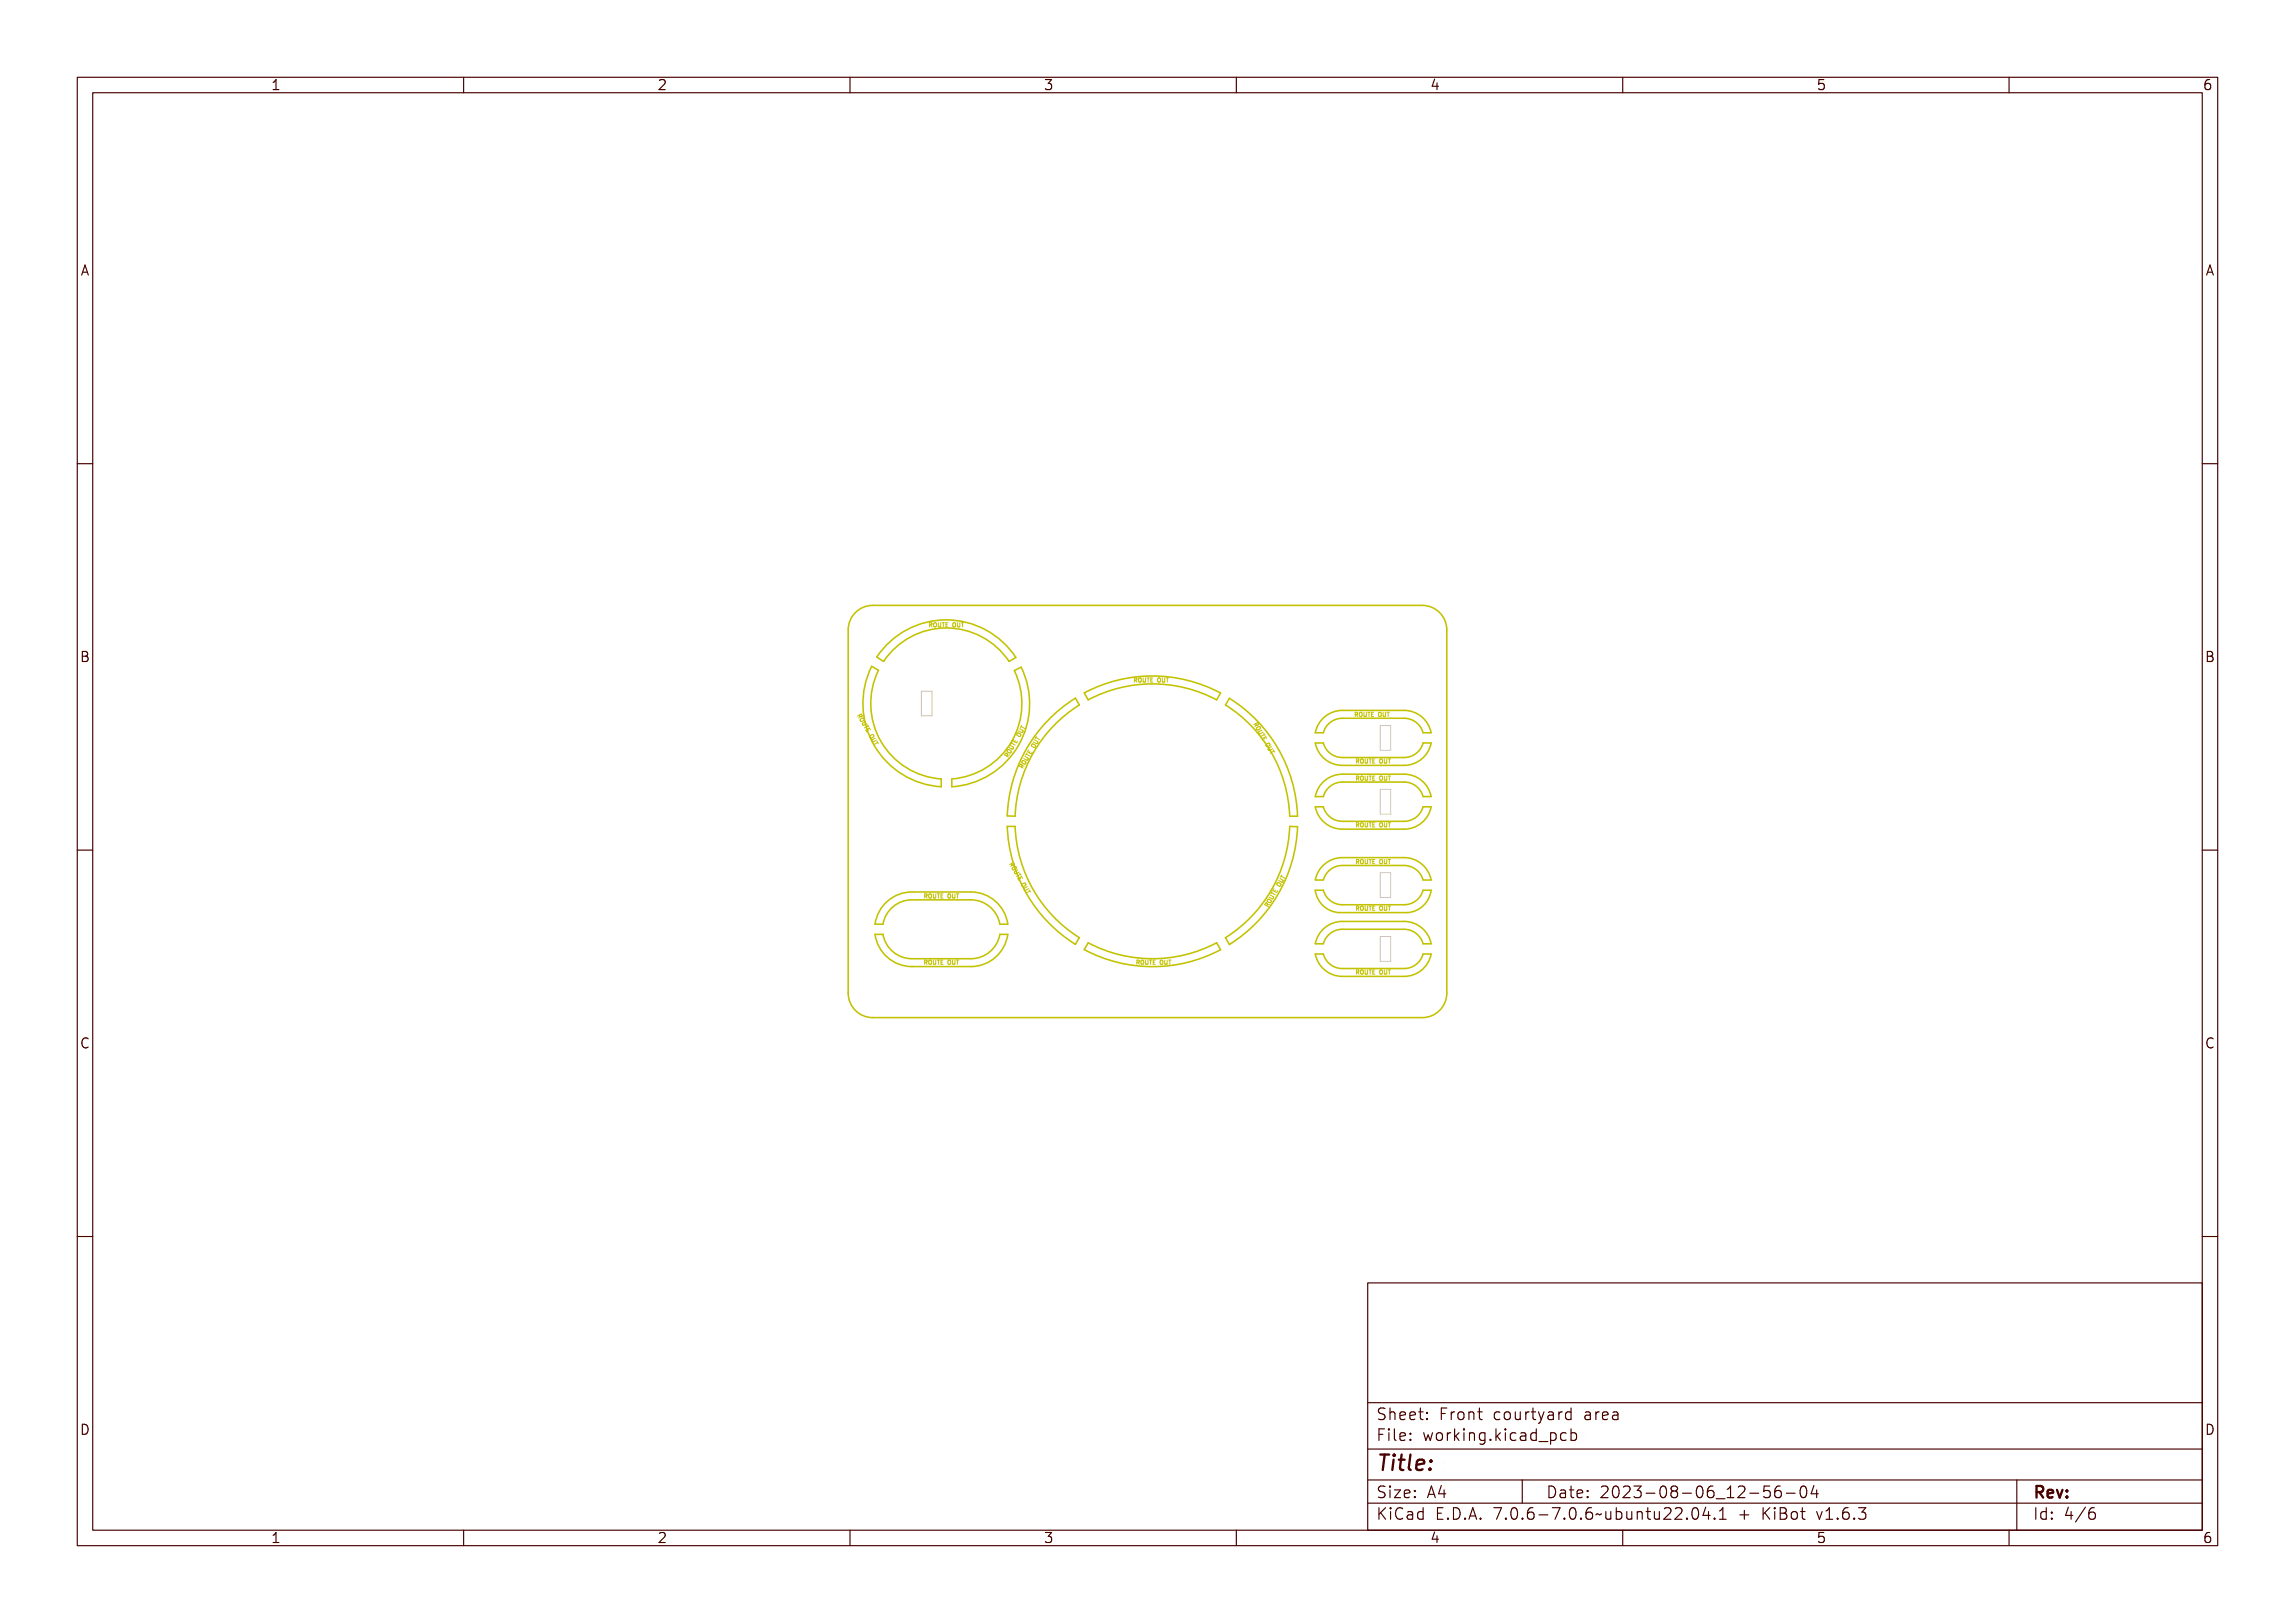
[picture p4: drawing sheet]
<svg xmlns="http://www.w3.org/2000/svg" width="297mm" height="210mm" viewBox="0 0 297 210" stroke-linecap="round" stroke-linejoin="round" font-family="sans-serif">
<defs><g id="words">
<text font-size="2.7" fill="#480000" x="178" y="190.3">Title:</text>
<g font-size="2" fill="#480000">
<text x="178" y="183.7">Sheet: Front courtyard area</text>
<text x="178" y="186.5">File: working.kicad_pcb</text>
<text x="178" y="193.9">Size: A4</text>
<text x="178" y="196.6">KiCad E.D.A. 7.0.6-7.0.6~ubuntu22.04.1 + KiBot v1.6.3</text>
<text x="200" y="193.9">Date: 2023-08-06_12-56-04</text>
<text x="263" y="196.6">Id: 4/6</text>
<text x="263" y="193.9">Rev:</text>
</g>
<g font-size="1.7" fill="#480000">
<text x="35" y="11.7">1</text>
<text x="85" y="11.7">2</text>
<text x="135" y="11.7">3</text>
<text x="185" y="11.7">4</text>
<text x="235" y="11.7">5</text>
<text x="285" y="11.7">6</text>
<text x="10.5" y="35.7">A</text>
<text x="285.5" y="35.7">A</text>
<text x="10.5" y="85.6">B</text>
<text x="285.5" y="85.6">B</text>
<text x="10.5" y="135.7">C</text>
<text x="285.5" y="135.7">C</text>
<text x="10.5" y="185.6">D</text>
<text x="285.5" y="185.6">D</text>
<text x="35" y="199.7">1</text>
<text x="85" y="199.7">2</text>
<text x="135" y="199.7">3</text>
<text x="185" y="199.7">4</text>
<text x="235" y="199.7">5</text>
<text x="285" y="199.7">6</text>
</g>
<g font-size=".7" fill="#c2c200">
<text x="120.5" y="81.1">ROUTE OUT</text>
<text x="147" y="88.3">ROUTE OUT</text>
<text x="111.3" y="93.1" transform="rotate(60 111.3 93.1)">ROUTE OUT</text>
<text x="162.6" y="94.2" transform="rotate(60 162.6 94.2)">ROUTE OUT</text>
<text x="175.6" y="92.7">ROUTE OUT</text>
<text x="130.6" y="97.8" transform="rotate(-60 130.6 97.8)">ROUTE OUT</text>
<text x="132.5" y="99.2" transform="rotate(-60 132.5 99.2)">ROUTE OUT</text>
<text x="175.7" y="98.8">ROUTE OUT</text>
<text x="175.7" y="101">ROUTE OUT</text>
<text x="175.7" y="107">ROUTE OUT</text>
<text x="131" y="112.3" transform="rotate(60 131 112.3)">ROUTE OUT</text>
<text x="175.7" y="111.8">ROUTE OUT</text>
<text x="119.9" y="116.2">ROUTE OUT</text>
<text x="164.3" y="117.2" transform="rotate(-60 164.3 117.2)">ROUTE OUT</text>
<text x="175.7" y="117.8">ROUTE OUT</text>
<text x="119.9" y="124.8">ROUTE OUT</text>
<text x="147.3" y="124.8">ROUTE OUT</text>
<text x="175.7" y="126.1">ROUTE OUT</text>
</g>
</g></defs>
<path d="M119.2 89.4h1.4v3.2h-1.4zM178.6 93.9h1.4v3.2h-1.4zM178.6 102.1h1.4v3.2h-1.4zM178.6 112.9h1.4v3.2h-1.4zM178.6 121.2h1.4v3.2h-1.4z" fill="none" stroke="#c2c2c2" stroke-width=".13"/>
<g fill="none" stroke="#c2c200" stroke-width=".2">
<path d="M110.7 79.3a3.2 3.2 0 0 1 2.2-1h71.2a3.2 3.2 0 0 1 3.1 3.2v47a3.2 3.2 0 0 1-3.1 3.2h-71.2a3.2 3.2 0 0 1-3.1-3.2v-47a3.2 3.2 0 0 1 .9-2.2zM112.8 86.2l.9 .5a9.8 9.8 0 0 0 8.1 14.1v1a10.8 10.8 0 0 1-9-15.6zM114.8 83.4a10.8 10.8 0 0 1 16.7 1.7l-.9 .5a9.8 9.8 0 0 0-16.3 0l-.8-.6zM131.3 86.8l.8-.5a10.8 10.8 0 0 1-8.9 15.5v-1a9.8 9.8 0 0 0 8.1-14zM136.1 92.8l2-1.7 1.1-.8 .5 .9a17.8 17.8 0 0 0-8.3 14.4h-1a18.8 18.8 0 0 1 5.7-12.8zM140.3 89.7a18.8 18.8 0 0 1 17.7 0l-.6 .9a17.8 17.8 0 0 0-16.6 0zM159.1 90.4a18.8 18.8 0 0 1 8.8 15.2h-1a17.8 17.8 0 0 0-8.3-14.4zM170.2 96.1h1.1a2.54 2.54 0 0 0 2.4 1.9h8a2.54 2.54 0 0 0 2.5-1.9h1a3.6 3.6 0 0 1-3.5 2.9h-8a3.6 3.6 0 0 1-3.5-2.9zM171.2 93a3.6 3.6 0 0 1 2.5-1.1h8a3.6 3.6 0 0 1 3.5 2.9h-1a2.54 2.54 0 0 0-2.5-1.9h-8a2.54 2.54 0 0 0-2.4 1.9h-1.1l.2-.7 .3-.6zM114.6 116.9a4.8 4.8 0 0 1 3.4-1.5h7.6a4.8 4.8 0 0 1 4.8 4.2h-1a3.8 3.8 0 0 0-3.8-3.2h-7.6a3.8 3.8 0 0 0-3.7 3.2h-1.1a4.8 4.8 0 0 1 1.4-2.7zM130.4 106.9h1a17.8 17.8 0 0 0 8.3 14.4l-.5 .9a18.8 18.8 0 0 1-8.8-15.3zM166.9 106.9l1 .1a18.8 18.8 0 0 1-8.8 15.2l-.5-.9a17.8 17.8 0 0 0 8.3-14.4z"/>
<path d="M170.2 115.2h1.1a2.54 2.54 0 0 0 2.4 1.9h8a2.54 2.54 0 0 0 2.5-1.9h1a3.3 3.3 0 0 1-3 2.9h-8.9a3.3 3.3 0 0 1-3.1-2.9zM170.2 104.4h1.1a2.54 2.54 0 0 0 2.4 1.9h8a2.54 2.54 0 0 0 2.5-1.9h1a3.6 3.6 0 0 1-3.5 2.9h-8a3.6 3.6 0 0 1-3.5-2.9zM171.2 101.2a3.6 3.6 0 0 1 2.5-1h8a3.6 3.6 0 0 1 3.5 2.9h-1a2.54 2.54 0 0 0-2.5-1.9h-8a2.54 2.54 0 0 0-2.4 1.9h-1.1l.2-.7 .3-.6zM171.2 112a3.6 3.6 0 0 1 2.5-1h8a3.6 3.6 0 0 1 3.5 2.9h-1a2.54 2.54 0 0 0-2.5-1.9h-8a2.54 2.54 0 0 0-2.4 1.9h-1.1l.2-.7 .3-.6zM113.2 120.9h1.1a3.8 3.8 0 0 0 3.7 3.2h7.6a3.8 3.8 0 0 0 3.8-3.2h1a4.8 4.8 0 0 1-4.8 4.2h-7.6a4.8 4.8 0 0 1-4.8-4.2zM140.8 122a17.8 17.8 0 0 0 16.6 0l.6 .9a18.8 18.8 0 0 1-17.7 0zM170.2 123.4h1.1a2.54 2.54 0 0 0 2.4 1.9h8a2.54 2.54 0 0 0 2.5-1.9h1a3.6 3.6 0 0 1-3.5 2.9h-8a3.6 3.6 0 0 1-3.5-2.9zM171.2 120.3a3.6 3.6 0 0 1 2.5-1.1h8a3.6 3.6 0 0 1 3.5 2.9h-1a2.54 2.54 0 0 0-2.5-1.9h-8a2.54 2.54 0 0 0-2.4 1.9h-1.1l.2-.7 .3-.6z"/>
</g>
<g fill="none" stroke="#c2c200" stroke-width=".13">
<path d="M111 92.7l.5-.3 .1 .3M111.2 92.5l.1 .2M111.3 92.6l-.2 .3M111.3 93.2l.5-.3v.1a.14 .14 0 0 1 0 .2 .14 .14 0 0 1-.2 0l-.1 .3 .1-.3zM111.6 93.1l.2-.1v.1l-.1 .1zM111.7 93.5l.3-.1a.26 .26 0 0 1-.1 .3 .26 .26 0 0 1-.3-.1zM111.7 93.6l.3-.2a.21 .21 0 0 1-.1 .3 .21 .21 0 0 1-.3-.1zM111.8 93.9l.4-.2h.1l-.4 .3 .1 .1 .3-.2h.1l-.4 .3-.2-.1zM112.2 94.7l.5-.3 .1 .3-.2-.2-.1 .1 .1 .2-.1-.2-.2 .1 .1 .3zM112.4 94l.2 .4-.1-.1-.4 .2-.1-.1 .4-.2zM112.8 95.4l.3-.1a.26 .26 0 0 1-.1 .3 .26 .26 0 0 1-.3-.1zM112.8 95.5l.3-.2a.21 .21 0 0 1-.1 .3 .21 .21 0 0 1-.3-.1z"/>
<path d="M112.9 95.8l.4-.2-.3 .3 .1 .1 .3-.2 .1 .1-.4 .2-.2-.1zM113.5 95.9l.2 .4-.1-.1-.4 .2-.1-.1 .4-.2zM120.5 80.6h.2a.15 .15 0 0 1 .2 .1 .15 .15 0 0 1-.1 .2l.1 .2-.2-.2-.2 .2zM120.6 80.7h.2v.1l-.2 .1zM121 80.7l.1-.1a.26 .26 0 0 1 .2 .3 .26 .26 0 0 1-.2 .2l-.1-.1zM121.1 80.7a.21 .21 0 0 1 .2 .2 .21 .21 0 0 1-.2 .2zM121.4 80.6h.1v.5h.2v-.5h.1v.3a.18 .18 0 0 1-.2 .3 .18 .18 0 0 1-.2-.3zM121.8 80.6h.4l-.1 .1v.4h-.1v-.4zM122.3 80.6h.3l-.2 .1v.1h.2l-.2 .1v.2h.2h-.3zM123.2 80.7l.1-.1a.26 .26 0 0 1 .2 .3 .26 .26 0 0 1-.2 .2l-.1-.1zM123.3 80.7a.21 .21 0 0 1 .2 .2 .21 .21 0 0 1-.2 .2zM123.6 80.6h.1v.5h.2v-.5h.1v.3a.18 .18 0 0 1-.2 .3 .18 .18 0 0 1-.2-.3z"/>
<path d="M124 80.6h.4l-.1 .1v.4h-.1v-.4zM124.4 80.6h.3M130.3 97.3h.2v.1h.3l-.3 .2 .2 .1-.1 .1-.4-.3zM130.3 97.4h.2l-.1 .2-.1-.1zM130.5 97a.26 .26 0 0 1 .3-.1 .26 .26 0 0 1 0 .4l-.3-.1zM130.5 97a.24 .24 0 0 1 .4 .2l-.3-.1zM130.8 96.4l.3 .2a.17 .17 0 0 1 .1 .3 .17 .17 0 0 1-.3 0l-.3-.2 .4 .2 .1-.1-.4-.3zM131 96v.2l.4 .2v.1l-.5-.2-.1 .1zM131.2 95.7l-.1 .2 .2 .1 .1-.2-.1 .2 .2 .1 .2-.2-.2 .3-.4-.2zM131.6 95.1a.26 .26 0 0 1 .3-.1 .26 .26 0 0 1 0 .4l-.3-.1zM131.6 95.1a.24 .24 0 0 1 .4 .2l-.3-.1zM131.9 94.5l.3 .2a.17 .17 0 0 1 .1 .3 .17 .17 0 0 1-.3 0l-.3-.2 .4 .2 .1-.1-.4-.3z"/>
<path d="M132.1 94.1v.2l.4 .2v.1l-.5-.2-.1 .1zM132.2 98.7h.2v.2h.3l-.3 .1 .2 .1-.1 .1-.4-.3zM132.2 93.9l-.1 .2M132.2 98.8h.2l-.1 .2-.1-.1zM132.4 98.4a.26 .26 0 0 1 .3 0 .26 .26 0 0 1 0 .3l-.3-.1zM132.4 98.4a.25 .25 0 0 1 .4 .3l-.3-.1zM132.7 97.9l.3 .1a.17 .17 0 0 1 .1 .3 .17 .17 0 0 1-.3 0l-.3-.1 .1-.1 .3 .2 .1-.1-.4-.3zM132.9 97.5v.1l.4 .3-.4-.2-.2 .1zM133.1 97.1v.2l.1 .1 .1-.2-.1 .3 .2 .1 .2-.2-.2 .3-.4-.3zM133.5 96.5a.26 .26 0 0 1 .3 0 .26 .26 0 0 1 0 .3l-.3-.1zM133.5 96.5a.25 .25 0 0 1 .4 .3l-.3-.1zM133.8 96l.3 .1a.17 .17 0 0 1 .1 .3 .17 .17 0 0 1-.3 0l-.3-.1 .1-.1 .3 .2 .1-.1-.4-.3z"/>
<path d="M134 95.6v.1l.4 .3-.4-.2-.2 .1zM134.1 95.3l-.1 .3M147 87.8h.2a.15 .15 0 0 1 .2 .1 .15 .15 0 0 1-.1 .1l.1 .3-.2-.2-.2 .2zM147.1 87.8h.2v.2h-.2zM147.5 87.8h.1a.26 .26 0 0 1 .2 .2 .26 .26 0 0 1-.2 .3l-.1-.2zM147.6 87.8a.21 .21 0 0 1 .2 .2 .21 .21 0 0 1-.2 .2zM147.9 87.8h.1v.4h.2v-.4h.1v.3a.17 .17 0 0 1-.2 .2 .17 .17 0 0 1-.2-.2zM148.3 87.8h.4h-.1v.5h-.1v-.5zM148.8 87.8h.3h-.2v.2h.2h-.2v.2l.3 .1h-.4zM149.7 87.8h.1a.26 .26 0 0 1 .2 .2 .26 .26 0 0 1-.2 .3l-.1-.2zM149.8 87.8a.21 .21 0 0 1 .2 .2 .21 .21 0 0 1-.2 .2zM150.1 87.8h.1v.4h.2v-.4h.1v.3a.17 .17 0 0 1-.2 .2 .17 .17 0 0 1-.2-.2z"/>
<path d="M150.5 87.8h.4h-.1v.5h-.1v-.5zM150.9 87.7h.3M162.3 93.8l.4-.3 .1 .3M162.5 93.6l.1 .2M162.6 93.7l-.2 .3M162.6 94.3l.4-.3 .1 .1a.14 .14 0 0 1 0 .2 .14 .14 0 0 1-.2 0l-.1 .3 .1-.3zM162.9 94.2l.1-.1 .1 .1-.1 .1zM162.9 94.6l.4-.1a.26 .26 0 0 1-.1 .3 .26 .26 0 0 1-.3-.1zM162.9 94.7l.4-.2a.21 .21 0 0 1-.1 .3 .21 .21 0 0 1-.3-.1zM163.1 95l.4-.2-.4 .3 .1 .1 .4-.2 .1 .1-.5 .2-.1-.1zM163.5 95.8l.4-.3 .2 .3-.2-.2-.1 .1v.3l-.1-.2h-.1v.3zM163.6 95.2l.3 .3-.1-.1-.5 .2v-.1l.4-.2z"/>
<path d="M164 96.5l.4-.1a.26 .26 0 0 1-.1 .3 .26 .26 0 0 1-.3-.1zM164 96.6l.4-.2a.21 .21 0 0 1-.1 .3 .21 .21 0 0 1-.3-.1zM164.2 96.9l.4-.2-.4 .3 .1 .1 .4-.2 .1 .1-.5 .2-.1-.1zM164.7 97.1l.3 .3-.1-.1-.5 .2v-.1l.4-.2zM175.6 92.2h.2a.15 .15 0 0 1 .2 .1 .15 .15 0 0 1-.2 .2l.2 .2-.2-.2-.2 .2zM175.7 92.3h.2v.1h-.2zM175.8 98.2h.1a.15 .15 0 0 1 .2 .1 .15 .15 0 0 1-.1 .2l.2 .3-.3-.3-.1 .3zM175.9 98.3h.1v.2h-.1zM176.1 92.3l.1-.1a.26 .26 0 0 1 .2 .3 .26 .26 0 0 1-.2 .2l-.1-.1zM176.2 92.3a.21 .21 0 0 1 .1 .2 .21 .21 0 0 1-.1 .2zM176.3 98.3v-.1a.26 .26 0 0 1 .3 .3 .26 .26 0 0 1-.3 .3l-.1-.2zM176.3 98.3a.21 .21 0 0 1 .2 .2 .21 .21 0 0 1-.2 .2z"/>
<path d="M176.5 92.2h.1v.4h.2v-.4v.3a.17 .17 0 0 1-.1 .2 .17 .17 0 0 1-.2-.2zM176.7 98.2v.5h.2v-.5h.1v.4a.17 .17 0 0 1-.2 .2 .17 .17 0 0 1-.1-.2zM176.9 92.2h.4l-.1 .1v.4h-.1v-.4zM177.1 98.2h.4l-.2 .1v.5h-.1v-.5zM177.4 92.2h.3l-.2 .1v.1h.2l-.2 .1v.2h.2h-.3zM177.6 98.2h.3l-.3 .1v.2h.3h-.3v.2l.3 .1h-.3zM178.3 92.3l.1-.1a.26 .26 0 0 1 .2 .3 .26 .26 0 0 1-.2 .2l-.1-.1zM178.4 92.3a.21 .21 0 0 1 .1 .2 .21 .21 0 0 1-.1 .2zM178.5 98.3v-.1a.26 .26 0 0 1 .3 .3 .26 .26 0 0 1-.3 .3l-.1-.2zM178.5 98.3a.21 .21 0 0 1 .2 .2 .21 .21 0 0 1-.2 .2zM178.7 92.2h.1v.4h.2v-.4v.3a.17 .17 0 0 1-.1 .2 .17 .17 0 0 1-.2-.2zM178.9 98.2v.5h.2v-.5h.1v.4a.17 .17 0 0 1-.2 .2 .17 .17 0 0 1-.1-.2z"/>
<path d="M179.1 92.2h.4l-.2 .1v.4v-.4zM179.3 98.2h.4l-.2 .1v.5h-.1v-.5zM179.5 92.2h.3M179.6 98.2h.4M119.9 115.7h.2a.15 .15 0 0 1 .1 .1 .15 .15 0 0 1-.1 .2l.2 .2-.3-.2-.1 .2zM120 115.8h.1v.1h-.1zM120.4 115.8v-.1a.26 .26 0 0 1 .3 .3 .26 .26 0 0 1-.3 .2l-.1-.1zM120.5 115.8a.21 .21 0 0 1 .1 .2 .21 .21 0 0 1-.1 .2zM120.8 115.7h.1v.4h.1v-.4h.1v.3a.17 .17 0 0 1-.1 .2 .17 .17 0 0 1-.2-.2zM121.2 115.7h.4l-.2 .1v.4v-.4zM121.7 115.7h.3l-.2 .1v.1h.2l-.2 .1v.2h.2h-.3zM122.6 115.8v-.1a.26 .26 0 0 1 .3 .3 .26 .26 0 0 1-.3 .2l-.1-.1z"/>
<path d="M122.7 115.8a.21 .21 0 0 1 .1 .2 .21 .21 0 0 1-.1 .2zM123 115.7h.1v.4h.1v-.4h.1v.3a.17 .17 0 0 1-.2 .2 .17 .17 0 0 1-.1-.2zM123.4 115.7h.4l-.2 .1v.4v-.4zM123.8 115.7h.3M130.7 111.9l.4-.3 .1 .3M130.9 111.7l.1 .2M131 111.8l-.2 .3M131 112.4l.5-.3v.1a.14 .14 0 0 1 0 .2 .14 .14 0 0 1-.2 0l-.1 .3 .1-.3zM131.3 112.3l.1-.1 .1 .1-.1 .1zM131.3 112.7l.4-.1a.26 .26 0 0 1-.1 .3 .26 .26 0 0 1-.3-.1zM131.3 112.8l.4-.2a.21 .21 0 0 1-.1 .3 .21 .21 0 0 1-.3-.1zM131.5 113.1l.4-.2-.3 .3v.1h.1l.3-.2 .1 .1-.5 .2-.1-.1z"/>
<path d="M131.9 113.9l.4-.3 .2 .3-.2-.2-.1 .1 .1 .3-.2-.2h-.1v.3zM132 113.3l.3 .3-.1-.1-.4 .2-.1-.1 .4-.2zM132.4 114.6l.4-.1a.26 .26 0 0 1-.1 .3 .26 .26 0 0 1-.3-.1zM132.4 114.7l.4-.2a.21 .21 0 0 1-.1 .3 .21 .21 0 0 1-.3-.1zM132.6 115l.4-.2-.4 .3 .1 .1h.1l.3-.2 .1 .1-.5 .2-.1-.1zM133.1 115.2l.3 .3-.1-.1-.4 .2-.1-.1 .4-.2zM163.9 116.7l.2-.1 .1 .2h.3l-.4 .2 .2 .1-.5-.2zM164 116.7l.1 .1v.1l-.2-.1zM164.1 116.3a.26 .26 0 0 1 .4 0 .26 .26 0 0 1 0 .4l-.3-.2zM164.2 116.4a.24 .24 0 0 1 .3 .2l-.3-.1zM164.4 115.8l.3 .2a.17 .17 0 0 1 .1 .2 .17 .17 0 0 1-.2 .1l-.3-.2v-.1l.4 .3 .1-.2-.4-.2zM164.7 115.4l-.1 .2 .5 .2-.1 .1-.4-.3-.1 .1z"/>
<path d="M164.9 115l-.1 .3 .1 .1 .2-.2-.1 .2 .2 .1 .1-.2-.1 .3-.5-.3zM165.2 114.4a.26 .26 0 0 1 .4 0 .26 .26 0 0 1 0 .4l-.3-.2zM165.3 114.5a.24 .24 0 0 1 .3 .2l-.3-.1zM165.5 113.9l.3 .2a.17 .17 0 0 1 .1 .2 .17 .17 0 0 1-.3 .1l-.2-.2v-.1l.4 .2 .1-.1-.4-.2zM165.8 113.5l-.1 .2 .5 .2-.1 .1-.4-.3-.1 .1zM165.9 113.2l-.2 .3M175.8 117.3h.1a.15 .15 0 0 1 .2 .1 .15 .15 0 0 1-.1 .2l.2 .2-.3-.2-.1 .2zM175.8 106.5h.1a.15 .15 0 0 1 .2 .1 .15 .15 0 0 1-.1 .2l.2 .2-.3-.2-.1 .2zM175.8 100.5h.1a.15 .15 0 0 1 .2 .1 .15 .15 0 0 1-.1 .1l.2 .3-.3-.2-.1 .2zM175.8 111.3h.1a.15 .15 0 0 1 .2 .1 .15 .15 0 0 1-.1 .1l.2 .3-.3-.2-.1 .2zM175.9 117.3l.1 .1v.1h-.1zM175.9 106.5l.1 .1v.1h-.1z"/>
<path d="M175.9 100.5h.1v.2h-.1zM175.9 111.3h.1v.2h-.1zM176.3 117.3a.26 .26 0 0 1 .3 .3 .26 .26 0 0 1-.3 .2l-.1-.1zM176.3 106.5a.26 .26 0 0 1 .3 .3 .26 .26 0 0 1-.3 .2l-.1-.1zM176.3 100.5a.26 .26 0 0 1 .3 .2 .26 .26 0 0 1-.3 .3l-.1-.2zM176.3 111.3a.26 .26 0 0 1 .3 .2 .26 .26 0 0 1-.3 .3l-.1-.2zM176.3 117.3a.21 .21 0 0 1 .2 .3 .21 .21 0 0 1-.2 .2zM176.3 106.6a.21 .21 0 0 1 .2 .2 .21 .21 0 0 1-.2 .2zM176.3 100.5a.21 .21 0 0 1 .2 .2 .21 .21 0 0 1-.2 .2zM176.3 111.3a.21 .21 0 0 1 .2 .2 .21 .21 0 0 1-.2 .2zM176.7 117.3v.4h.2v-.4h.1v.3a.17 .17 0 0 1-.2 .2 .17 .17 0 0 1-.1-.2zM176.7 106.5v.4h.2v-.4h.1v.3a.17 .17 0 0 1-.2 .2 .17 .17 0 0 1-.1-.2z"/>
<path d="M176.7 100.5v.4h.2v-.4h.1v.3a.17 .17 0 0 1-.2 .2 .17 .17 0 0 1-.1-.2zM176.7 111.3v.4h.2v-.4h.1v.3a.17 .17 0 0 1-.2 .2 .17 .17 0 0 1-.1-.2zM177.1 117.3h.4h-.2v.5h-.1v-.5zM177.1 106.5h.4h-.2v.5h-.1v-.5zM177.1 100.5h.4h-.2v.5h-.1v-.5zM177.1 111.3h.4h-.2v.5h-.1v-.5zM177.6 117.3h.3h-.3v.2h.3l-.3 .1v.2h.3h-.3zM177.6 106.5h.3h-.3v.2h.3l-.3 .1v.2h.3h-.3zM177.6 100.5h.3h-.3v.2h.3h-.3v.2l.3 .1h-.3zM177.6 111.3h.3h-.3v.2h.3h-.3v.2l.3 .1h-.3zM178.5 117.3a.26 .26 0 0 1 .3 .3 .26 .26 0 0 1-.3 .2l-.1-.1zM178.5 106.5a.26 .26 0 0 1 .3 .3 .26 .26 0 0 1-.3 .2l-.1-.1z"/>
<path d="M178.5 100.5a.26 .26 0 0 1 .3 .2 .26 .26 0 0 1-.3 .3l-.1-.2zM178.5 111.3a.26 .26 0 0 1 .3 .2 .26 .26 0 0 1-.3 .3l-.1-.2zM178.5 117.3a.21 .21 0 0 1 .2 .3 .21 .21 0 0 1-.2 .2zM178.5 106.6a.21 .21 0 0 1 .2 .2 .21 .21 0 0 1-.2 .2zM178.5 100.5a.21 .21 0 0 1 .2 .2 .21 .21 0 0 1-.2 .2zM178.5 111.3a.21 .21 0 0 1 .2 .2 .21 .21 0 0 1-.2 .2zM178.9 117.3v.4h.2v-.4h.1v.3a.17 .17 0 0 1-.2 .2 .17 .17 0 0 1-.1-.2zM178.9 106.5v.4h.2v-.4h.1v.3a.17 .17 0 0 1-.2 .2 .17 .17 0 0 1-.1-.2zM178.9 100.5v.4h.2v-.4h.1v.3a.17 .17 0 0 1-.2 .2 .17 .17 0 0 1-.1-.2zM178.9 111.3v.4h.2v-.4h.1v.3a.17 .17 0 0 1-.2 .2 .17 .17 0 0 1-.1-.2zM179.3 117.3h.4h-.2v.5h-.1v-.5zM179.3 106.5h.4h-.2v.5h-.1v-.5z"/>
<path d="M179.3 100.5h.4h-.2v.5h-.1v-.5zM179.3 111.3h.4h-.2v.5h-.1v-.5zM179.6 117.2h.4M179.6 106.5h.4M179.6 100.4h.4M179.6 111.2h.4M119.9 124.3h.2a.15 .15 0 0 1 .1 .1 .15 .15 0 0 1-.1 .2l.2 .2-.3-.2-.1 .2zM120 124.3l.1 .1v.1h-.1zM120.4 124.3a.26 .26 0 0 1 .3 .2 .26 .26 0 0 1-.3 .3l-.1-.1zM120.5 124.3a.21 .21 0 0 1 .1 .2 .21 .21 0 0 1-.1 .2zM120.8 124.3h.1v.4h.1v-.4h.1v.3a.17 .17 0 0 1-.1 .2 .17 .17 0 0 1-.2-.2zM121.2 124.3h.4h-.2v.5v-.5z"/>
<path d="M121.7 124.3h.3h-.2v.2h.2l-.2 .1v.1l.2 .1h-.3zM122.6 124.3a.26 .26 0 0 1 .3 .2 .26 .26 0 0 1-.3 .3l-.1-.1zM122.7 124.3a.21 .21 0 0 1 .1 .2 .21 .21 0 0 1-.1 .2zM123 124.3h.1v.4h.1v-.4h.1v.3a.17 .17 0 0 1-.2 .2 .17 .17 0 0 1-.1-.2zM123.4 124.3h.4h-.2v.5v-.5zM123.8 124.2h.3M147.4 124.3h.1a.15 .15 0 0 1 .2 .1 .15 .15 0 0 1-.1 .2l.2 .2-.3-.2-.1 .2zM147.4 124.3l.2 .1v.1h-.2zM147.8 124.3h.1a.26 .26 0 0 1 .3 .2 .26 .26 0 0 1-.3 .3l-.1-.1zM147.9 124.3a.21 .21 0 0 1 .2 .2 .21 .21 0 0 1-.2 .2zM148.3 124.3v.4h.2v-.4h.1v.3a.17 .17 0 0 1-.2 .2 .17 .17 0 0 1-.1-.2zM148.7 124.3h.4h-.2v.5h-.1v-.5z"/>
<path d="M149.1 124.3h.4h-.3v.2h.3l-.3 .1v.1l.3 .1h-.4zM150 124.3h.1a.26 .26 0 0 1 .3 .2 .26 .26 0 0 1-.3 .3l-.1-.1zM150.1 124.3a.21 .21 0 0 1 .2 .2 .21 .21 0 0 1-.2 .2zM150.4 124.3h.1v.4h.2v-.4h.1v.3a.17 .17 0 0 1-.2 .2 .17 .17 0 0 1-.2-.2zM150.8 124.3h.5h-.2v.5h-.1v-.5zM151.2 124.2h.3M175.8 125.5h.1a.15 .15 0 0 1 .2 .1 .15 .15 0 0 1-.1 .2l.2 .3-.3-.3-.1 .3zM175.9 125.6h.1v.2h-.1zM176.3 125.6v-.1a.26 .26 0 0 1 .3 .3 .26 .26 0 0 1-.3 .3l-.1-.2zM176.3 125.6a.21 .21 0 0 1 .2 .2 .21 .21 0 0 1-.2 .2zM176.7 125.5v.5h.2v-.5h.1v.4a.17 .17 0 0 1-.2 .2 .17 .17 0 0 1-.1-.2zM177.1 125.5h.4l-.2 .1v.5h-.1v-.5z"/>
<path d="M177.6 125.5h.3l-.3 .1v.2h.3h-.3v.2l.3 .1h-.3zM178.5 125.6v-.1a.26 .26 0 0 1 .3 .3 .26 .26 0 0 1-.3 .3l-.1-.2zM178.5 125.6a.21 .21 0 0 1 .2 .2 .21 .21 0 0 1-.2 .2zM178.9 125.5v.5h.2v-.5h.1v.4a.17 .17 0 0 1-.2 .2 .17 .17 0 0 1-.1-.2zM179.3 125.5h.4l-.2 .1v.5h-.1v-.5zM179.6 125.5h.4"/>
</g>
<g fill="none" stroke="#480000" stroke-width=".15">
<path d="M10 10h277v190h-277zM12 12h273v186h-273zM60 10v2M110 10v2M160 10v2M210 10v2M260 10v2M10 60h2M285 60h2M10 110h2M285 110h2M10 160h2"/>
<path d="M285 160h2M177 166h108v32h-108zM60 198v2M110 198v2M160 198v2M177 181.5h108M177 187.5h108M177 191.5h108M177 194.5h108M178.1 195.2h.2v.6l.6-.6h.3l-.6 .6 .6 .8h-.2l-.5-.7-.2 .2v.5h-.2zM178.2 185h.9v.2h-.7v.4h.6v.2h-.6v.7h-.2zM178.3 182.4l.5-.1h.2v.2a.34 .34 0 0 0-.4-.1 .34 .34 0 0 0-.2 .4 .62 .62 0 0 1 .6 .7 .71 .71 0 0 1-.8 .2v-.2a.4 .4 0 0 0 .4 .1 .4 .4 0 0 0 .3-.3l-.4-.2a.4 .4 0 0 1-.3-.3 .4 .4 0 0 1 .1-.4z"/>
<path d="M178.3 192.5l.5-.1h.2v.2a.34 .34 0 0 0-.4-.1 .34 .34 0 0 0-.2 .4 .62 .62 0 0 1 .6 .7 .71 .71 0 0 1-.8 .2v-.2a.4 .4 0 0 0 .4 .1 .4 .4 0 0 0 .3-.3l-.4-.2a.4 .4 0 0 1-.3-.3 .4 .4 0 0 1 .1-.4zM179.4 182.2h.2v.6a.35 .35 0 0 1 .4-.1 .35 .35 0 0 1 .2 .4v.6h-.2v-.8l-.2-.1a.28 .28 0 0 0-.2 .3v.6h-.2zM179.5 185.4h.4v.9h.4v.2h-.9v-.2h.3v-.8h-.2zM179.5 192.8h.4v.9h.4v.1h-.9v-.1h.3v-.8h-.2zM179.5 195.6h.4v.9h.4v.1h-.9v-.1h.3v-.8h-.2zM179.7 184.9h.2v.3h-.2zM179.7 192.3h.2v.3h-.2zM179.7 195.1h.2v.3h-.2zM180.6 184.9h.4v1.3l.1 .1h.3v.2a.4 .4 0 0 1-.5-.4v-1h-.3zM180.6 192.8h.8v.1l-.6 .8h.6v.1h-.8v-.1l.6-.8h-.6zM180.7 182.8a.49 .49 0 0 1 .6-.1 .49 .49 0 0 1 .2 .5h-.8a.42 .42 0 0 0 .3 .4 .42 .42 0 0 0 .4-.1v.2a.6 .6 0 0 1-.8-.1 .6 .6 0 0 1 .1-.8zM180.7 195.4l.3-.2h.2h.3v.2a.43 .43 0 0 0-.6 0 .43 .43 0 0 0-.2 .5 .43 .43 0 0 0 .2 .5 .43 .43 0 0 0 .6 0v.2a.62 .62 0 0 1-.7 0 .62 .62 0 0 1-.3-.7z"/>
<path d="M180.8 182.9l.2-.1a.27 .27 0 0 1 .3 .3h-.6zM181.8 195.6a.5 .5 0 0 1 .6-.1 .5 .5 0 0 1 .2 .5v.6h-.1v-.1a.38 .38 0 0 1-.5 .2 .38 .38 0 0 1-.2-.5 .38 .38 0 0 1 .4-.2h.3a.35 .35 0 0 0-.3-.4 .35 .35 0 0 0-.4 .2zM181.9 182.8a.49 .49 0 0 1 .6-.1 .49 .49 0 0 1 .2 .5h-.8a.42 .42 0 0 0 .3 .4 .42 .42 0 0 0 .5-.1v.2a.6 .6 0 0 1-.9-.1 .6 .6 0 0 1 .1-.8zM181.9 185.5a.49 .49 0 0 1 .6-.1 .49 .49 0 0 1 .2 .5h-.8a.42 .42 0 0 0 .3 .4 .42 .42 0 0 0 .5-.1v.2a.6 .6 0 0 1-.9-.1 .6 .6 0 0 1 .1-.8zM181.9 192.9a.49 .49 0 0 1 .6-.1 .49 .49 0 0 1 .2 .5h-.8a.42 .42 0 0 0 .3 .4 .42 .42 0 0 0 .5-.1v.2a.6 .6 0 0 1-.9-.1 .6 .6 0 0 1 .1-.8zM182 196.2l.5-.1a.31 .31 0 0 1-.2 .4 .31 .31 0 0 1-.4-.1zM182 182.9l.2-.1a.27 .27 0 0 1 .3 .3h-.6zM182 185.6l.2-.1a.27 .27 0 0 1 .3 .3h-.6zM182 193l.2-.1a.27 .27 0 0 1 .3 .3h-.6zM183 195.7l.4-.2 .2 .2v-.6h.2v1.5h-.2v-.1a.42 .42 0 0 1-.5 .1 .42 .42 0 0 1-.2-.5zM183.2 195.8a.23 .23 0 0 1 .4 0v.3a.33 .33 0 0 1-.2 .4 .48 .48 0 0 1-.2-.7zM183.2 182.3h.2v.4h.4v.1h-.4v.7l.1 .1h.3v.1a.41 .41 0 0 1-.6-.3v-.6h-.3v-.1h.3z"/>
<path d="M183.3 185.4h.2v.3h-.2zM183.3 186.2h.2v.3h-.2zM183.3 192.8h.2v.3h-.2zM183.3 193.6h.2v.2h-.2zM184.5 182.7h.2v.3h-.2zM184.5 183.5h.2v.2h-.2zM185.2 185.4h.2l.2 .8 .1-.5h.2l.2 .5 .1-.8h.2l-.2 1.1h-.2l-.2-.7-.2 .7h-.1zM185.4 195.2h.9v.2h-.7v.4h.6v.2h-.6v.5h.7v.1h-.9zM185.7 192.4h.2l.5 1.4h-.2l-.1-.3h-.5l-.1 .3h-.2zM185.8 192.6l.2 .7h-.4zM186.6 182.3h.9v.2h-.7v.4h.6v.2h-.6v.6h-.2zM186.7 185.5a.56 .56 0 0 1 .8 .2 .56 .56 0 0 1-.3 .7 .57 .57 0 0 1-.6-.2 .57 .57 0 0 1 .1-.7z"/>
<path d="M186.8 185.6a.26 .26 0 0 1 .3-.1 .26 .26 0 0 1 .2 .2v.2a.33 .33 0 0 1-.3 .4l-.2-.2zM186.9 196.4h.2v.2h-.2zM187.1 192.4h.2v.9h.2v.2h-.2v.3h-.2v-.3h-.6v-.2zM187.1 192.6v.7h-.4zM187.8 195.2a.76 .76 0 0 1 .9 .7 .76 .76 0 0 1-.9 .7zM188 195.4a.5 .5 0 0 1 .5 .2 .5 .5 0 0 1 0 .5 .39 .39 0 0 1-.5 .4zM188 182.7h.2v.2a.41 .41 0 0 1 .6-.2v.2a.37 .37 0 0 0-.5-.1 .37 .37 0 0 0-.1 .4v.5h-.2zM188 185.4h.2v.2a.41 .41 0 0 1 .6-.2v.2a.37 .37 0 0 0-.5-.1 .37 .37 0 0 0-.1 .4v.6h-.2zM189.1 184.9h.1v.9l.5-.4h.2l-.4 .4 .5 .7h-.2l-.4-.6-.2 .1v.5h-.1zM189.1 182.8a.56 .56 0 0 1 .8 .2 .56 .56 0 0 1-.3 .7 .57 .57 0 0 1-.6-.2 .57 .57 0 0 1 .1-.7zM189.2 182.9a.26 .26 0 0 1 .3-.1 .26 .26 0 0 1 .2 .2v.2a.33 .33 0 0 1-.3 .4l-.2-.2zM189.3 196.4h.3v.2h-.3z"/>
<path d="M190.2 182.7h.2v.1a.35 .35 0 0 1 .4-.1 .35 .35 0 0 1 .3 .4v.6h-.2v-.8l-.2-.1a.28 .28 0 0 0-.3 .3v.6h-.2zM190.3 185.4h.4v.9h.4v.2h-.9v-.2h.4v-.8h-.3zM190.5 195.2h.3l.4 1.4h-.2l-.1-.3h-.5l-.1 .3h-.2zM190.6 184.9h.1v.3h-.1zM190.6 195.4l.2 .7h-.4zM191.4 185.4h.2v.1a.35 .35 0 0 1 .4-.1 .35 .35 0 0 1 .3 .4v.7h-.2v-.9l-.2-.1a.28 .28 0 0 0-.3 .3v.7h-.2zM191.7 182.3h.1v.4h.4v.1h-.4v.7l.1 .1h.3v.1a.41 .41 0 0 1-.5-.3v-.6h-.3v-.1h.3zM191.7 196.4h.3v.2h-.3zM192.7 185.5l.3-.2 .3 .2v-.1h.2v1a.53 .53 0 0 1-.8 .4v-.2a.36 .36 0 0 0 .4 .1 .36 .36 0 0 0 .2-.4l-.2 .1a.51 .51 0 0 1-.5-.2 .51 .51 0 0 1 0-.5zM192.8 185.6a.25 .25 0 0 1 .3-.1 .25 .25 0 0 1 .2 .2v.2a.32 .32 0 0 1-.3 .4 .47 .47 0 0 1-.2-.7zM193.8 195.2h.9l-.5 1.4h-.2l.5-1.2h-.7zM194 182.8l.4-.2 .3 .1v.2a.4 .4 0 0 0-.6 0 .4 .4 0 0 0 0 .6 .4 .4 0 0 0 .6 0v.2a.58 .58 0 0 1-.8-.1 .58 .58 0 0 1 .1-.8z"/>
<path d="M194.1 186.2h.3v.3h-.3zM195.1 184.9h.2v.9l.4-.4h.3l-.5 .4 .5 .7h-.2l-.4-.6-.1 .1v.5h-.2zM195.1 182.8a.56 .56 0 0 1 .8 .2 .56 .56 0 0 1-.3 .7 .57 .57 0 0 1-.6-.2 .57 .57 0 0 1 .1-.7zM195.2 182.9a.26 .26 0 0 1 .3-.1 .26 .26 0 0 1 .2 .2v.2a.33 .33 0 0 1-.3 .4l-.2-.2zM195.3 196.4h.3v.2h-.3zM196.2 182.7h.2v.8l.2 .1a.28 .28 0 0 0 .3-.3v-.6h.2v1h-.2v-.1a.35 .35 0 0 1-.4 .2 .35 .35 0 0 1-.3-.5zM196.3 185.4h.5v.9h.3v.2h-.9v-.2h.4v-.8h-.3zM196.3 195.4a.45 .45 0 0 1 .5-.2 .45 .45 0 0 1 .3 .5v.2a.51 .51 0 0 1-.2 .6 .51 .51 0 0 1-.6 0l-.1-.6zM196.5 195.4a.39 .39 0 0 1 .4 .5v.2a.29 .29 0 0 1-.3 .4 .29 .29 0 0 1-.2-.4v-.5zM196.6 184.9h.2v.3h-.2zM197 191.5v3M197.6 185.5l.5-.2 .2 .1v.2a.4 .4 0 0 0-.6 0 .4 .4 0 0 0 0 .6 .4 .4 0 0 0 .6 0v.2a.58 .58 0 0 1-.8-.1 .58 .58 0 0 1 .1-.8z"/>
<path d="M197.6 182.7h.2v.2a.41 .41 0 0 1 .6-.2v.2a.37 .37 0 0 0-.4-.1 .37 .37 0 0 0-.2 .4v.5h-.2zM197.7 196.4h.3v.2h-.3zM198.7 185.4a.5 .5 0 0 1 .5-.1 .5 .5 0 0 1 .3 .5v.7h-.2v-.2a.38 .38 0 0 1-.5 .2 .38 .38 0 0 1-.2-.5 .38 .38 0 0 1 .5-.2h.2a.35 .35 0 0 0-.3-.4 .35 .35 0 0 0-.3 .2zM198.7 195.4l.3-.2h.2h.2v.2a.43 .43 0 0 0-.5 0 .43 .43 0 0 0-.1 .5 .44 .44 0 0 1 .6-.1 .44 .44 0 0 1 .1 .6 .47 .47 0 0 1-.6 .3 .47 .47 0 0 1-.3-.5v-.5zM198.8 186l.5-.1a.31 .31 0 0 1-.1 .4 .31 .31 0 0 1-.4-.1zM198.9 182.3h.2v.4h.4v.1h-.4v.7l.1 .1h.3v.1a.41 .41 0 0 1-.6-.3v-.6h-.3v-.1h.3zM198.9 195.9a.3 .3 0 0 1 .4 .3 .3 .3 0 0 1-.4 .2l-.1-.2zM199.8 182.7h.1l.4 .8 .3-.8h.2l-.4 .8a.55 .55 0 0 1-.6 .7v-.2h.3l.1-.3zM199.9 185.5l.3-.2 .3 .2v-.6h.2v1.6h-.2v-.2a.42 .42 0 0 1-.5 .1 .42 .42 0 0 1-.2-.5zM200 196h.5v.2h-.5zM200 185.6a.23 .23 0 0 1 .4 0l.1 .3a.33 .33 0 0 1-.3 .4 .48 .48 0 0 1-.2-.7zM200.1 192.4a.76 .76 0 0 1 1 .7 .76 .76 0 0 1-1 .7z"/>
<path d="M200.3 192.6a.5 .5 0 0 1 .5 .2 .5 .5 0 0 1 .1 .5 .39 .39 0 0 1-.6 .4zM200.9 186.8h1.2v.1h-1.2zM201 195.2h.9l-.5 1.4h-.2l.5-1.2h-.7zM201.1 182.7a.5 .5 0 0 1 .5-.1 .5 .5 0 0 1 .3 .5v.6h-.2v-.1a.38 .38 0 0 1-.5 .2 .38 .38 0 0 1-.2-.5 .38 .38 0 0 1 .5-.2h.2a.35 .35 0 0 0-.2-.4 .35 .35 0 0 0-.4 .2zM201.2 183.3l.5-.1a.31 .31 0 0 1-.1 .4 .31 .31 0 0 1-.4-.1zM201.4 192.8a.5 .5 0 0 1 .6-.1 .5 .5 0 0 1 .2 .5v.6h-.1v-.1a.38 .38 0 0 1-.5 .2 .38 .38 0 0 1-.2-.5 .38 .38 0 0 1 .4-.2h.3a.35 .35 0 0 0-.3-.4 .35 .35 0 0 0-.4 .2zM201.6 193.4l.5-.1a.31 .31 0 0 1-.2 .4 .31 .31 0 0 1-.4-.1zM202.2 185.4h.2v.1a.42 .42 0 0 1 .6-.1 .42 .42 0 0 1 .1 .5 .42 .42 0 0 1-.1 .5 .42 .42 0 0 1-.6-.1v.6h-.2zM202.4 182.7h.2v.2a.41 .41 0 0 1 .6-.2v.2a.37 .37 0 0 0-.4-.1 .37 .37 0 0 0-.2 .4v.5h-.2zM202.5 185.6a.24 .24 0 0 1 .3-.1 .24 .24 0 0 1 .1 .2l.1 .2a.32 .32 0 0 1-.3 .4 .48 .48 0 0 1-.2-.7zM202.5 196.4h.3v.2h-.3zM202.8 192.4h.2v.4h.4v.1h-.4v.7l.1 .1h.3v.1a.41 .41 0 0 1-.6-.3v-.6h-.3v-.1h.3z"/>
<path d="M203.5 182.8l.3-.2 .3 .2v-.6h.2v1.5h-.2v-.1a.42 .42 0 0 1-.5 .1 .42 .42 0 0 1-.2-.5zM203.5 195.4a.45 .45 0 0 1 .6-.2 .45 .45 0 0 1 .2 .5v.2a.51 .51 0 0 1-.1 .6 .51 .51 0 0 1-.7 0l-.1-.6zM203.6 185.5l.5-.2 .2 .1v.2a.4 .4 0 0 0-.5 0 .4 .4 0 0 0 0 .6 .4 .4 0 0 0 .5 0v.2a.58 .58 0 0 1-.8-.1 .58 .58 0 0 1 .1-.8zM203.6 182.9a.23 .23 0 0 1 .4 0l.1 .3a.33 .33 0 0 1-.3 .4 .48 .48 0 0 1-.2-.7zM203.7 195.4a.39 .39 0 0 1 .4 .5v.2a.29 .29 0 0 1-.2 .4 .29 .29 0 0 1-.3-.4v-.5zM203.9 192.9a.49 .49 0 0 1 .6-.1 .49 .49 0 0 1 .2 .5h-.8a.42 .42 0 0 0 .3 .4 .42 .42 0 0 0 .5-.1v.2a.6 .6 0 0 1-.9-.1 .6 .6 0 0 1 .1-.8zM204 193l.2-.1a.27 .27 0 0 1 .3 .3h-.6zM204.7 184.9h.1v.6a.41 .41 0 0 1 .6-.1 .41 .41 0 0 1 .2 .5 .42 .42 0 0 1-.2 .5 .42 .42 0 0 1-.6-.1v.2h-.1zM204.9 185.6a.24 .24 0 0 1 .3-.1 .24 .24 0 0 1 .2 .2v.2a.32 .32 0 0 1-.3 .4 .48 .48 0 0 1-.2-.7zM204.9 196.4h.3v.2h-.3zM205.3 192.8h.2v.3h-.2zM205.3 193.6h.2v.2h-.2z"/>
<path d="M205.9 182.7a.5 .5 0 0 1 .5-.1 .5 .5 0 0 1 .3 .5v.6h-.2v-.1a.38 .38 0 0 1-.5 .2 .38 .38 0 0 1-.2-.5 .38 .38 0 0 1 .5-.2h.2a.35 .35 0 0 0-.2-.4 .35 .35 0 0 0-.4 .2zM205.9 195.4l.3-.2h.2h.2v.2a.43 .43 0 0 0-.5 0 .43 .43 0 0 0-.1 .5 .44 .44 0 0 1 .6-.1 .44 .44 0 0 1 .1 .6 .47 .47 0 0 1-.5 .3 .47 .47 0 0 1-.4-.5v-.5zM206.1 183.3l.4-.1a.31 .31 0 0 1-.1 .4 .31 .31 0 0 1-.4-.1zM206.1 195.9a.3 .3 0 0 1 .5 .3 .3 .3 0 0 1-.5 .2l-.1-.2zM207 196l.3-.1 .5 .1 .2-.1a.32 .32 0 0 1-.5 .2h-.3l-.2 .1zM207.2 182.7h.2v.2a.41 .41 0 0 1 .6-.2v.2a.37 .37 0 0 0-.4-.1 .37 .37 0 0 0-.2 .4v.5h-.2zM207.4 192.5a.5 .5 0 0 1 .7 0 .5 .5 0 0 1-.1 .7l-.4 .5h.7v.1h-.9v-.1l.2-.3a.72 .72 0 0 0 .4-.8l-.3-.1-.3 .2zM208.3 195.6h.1l.1 .8 .2 .1a.28 .28 0 0 0 .2-.3v-.6h.2v1h-.2v-.1a.35 .35 0 0 1-.4 .2 .35 .35 0 0 1-.2-.5zM208.3 182.8a.49 .49 0 0 1 .6-.1 .49 .49 0 0 1 .3 .5h-.8a.42 .42 0 0 0 .3 .4 .42 .42 0 0 0 .4-.1v.2a.6 .6 0 0 1-.8-.1 .6 .6 0 0 1 0-.8zM208.5 182.9l.2-.1a.27 .27 0 0 1 .3 .3h-.6zM208.7 192.6a.45 .45 0 0 1 .5-.2 .45 .45 0 0 1 .3 .5v.2a.51 .51 0 0 1-.2 .6 .51 .51 0 0 1-.6 0l-.1-.6zM208.9 192.6a.39 .39 0 0 1 .4 .5v.2a.29 .29 0 0 1-.3 .4 .29 .29 0 0 1-.2-.4v-.5z"/>
<path d="M209.5 195.1h.2v.6a.41 .41 0 0 1 .5-.1 .41 .41 0 0 1 .2 .5 .42 .42 0 0 1-.2 .5 .42 .42 0 0 1-.5-.1v.1h-.2zM209.5 182.7a.5 .5 0 0 1 .5-.1 .5 .5 0 0 1 .3 .5v.6h-.2v-.1a.38 .38 0 0 1-.5 .2 .38 .38 0 0 1-.2-.5 .38 .38 0 0 1 .5-.2h.2a.35 .35 0 0 0-.2-.4 .35 .35 0 0 0-.4 .2zM209.7 183.3l.4-.1a.31 .31 0 0 1-.1 .4 .31 .31 0 0 1-.4-.1zM209.7 195.8a.24 .24 0 0 1 .3-.1 .24 .24 0 0 1 .2 .2v.2a.32 .32 0 0 1-.3 .4 .48 .48 0 0 1-.2-.7zM209.8 192.5a.5 .5 0 0 1 .7 0 .5 .5 0 0 1-.1 .7l-.4 .5h.7v.1h-.9v-.1l.2-.3a.72 .72 0 0 0 .4-.8l-.3-.1-.3 .2zM210 198v2M210.7 195.6h.2v.8l.2 .1a.28 .28 0 0 0 .2-.3v-.6h.2v1h-.2v-.1a.35 .35 0 0 1-.4 .2 .35 .35 0 0 1-.2-.5zM211 192.4a.49 .49 0 0 1 .6 0 .49 .49 0 0 1 .2 .6l-.2 .1a.45 .45 0 0 1 .2 .6 .45 .45 0 0 1-.6 .2l-.2-.1v-.2a.37 .37 0 0 0 .5 .1 .37 .37 0 0 0 .1-.5h-.4v-.2a.28 .28 0 0 0 .4-.1 .28 .28 0 0 0 0-.3 .28 .28 0 0 0-.4 0h-.2zM211.9 195.6h.2v.1a.35 .35 0 0 1 .4-.1 .35 .35 0 0 1 .2 .4v.6h-.2v-.8l-.2-.1a.28 .28 0 0 0-.2 .3v.6h-.2zM212.4 193.2h.5v.2h-.5zM213.3 195.2h.2v.4h.4v.1h-.4v.7l.1 .1h.3v.1a.41 .41 0 0 1-.6-.3v-.6h-.3v-.1h.3zM213.5 192.6a.45 .45 0 0 1 .5-.2 .45 .45 0 0 1 .3 .5v.2a.51 .51 0 0 1-.2 .6 .51 .51 0 0 1-.6 0l-.1-.6z"/>
<path d="M213.7 192.6a.39 .39 0 0 1 .4 .5v.2a.29 .29 0 0 1-.3 .4 .29 .29 0 0 1-.2-.4v-.5zM214.3 195.6h.2v.8l.2 .1a.28 .28 0 0 0 .2-.3v-.6h.2v1h-.2v-.1a.35 .35 0 0 1-.4 .2 .35 .35 0 0 1-.2-.5zM214.7 192.5a.41 .41 0 0 1 .6-.1 .41 .41 0 0 1 0 .6l-.1 .1a.43 .43 0 0 1 .3 .6 .43 .43 0 0 1-.7 .2 .41 .41 0 0 1-.2-.4 .41 .41 0 0 1 .3-.4l-.3-.2zM215.5 195.3a.5 .5 0 0 1 .7 0 .5 .5 0 0 1-.1 .7l-.4 .5h.6v.1h-.9v-.1l.3-.3a.72 .72 0 0 0 .3-.8l-.2-.1-.3 .2zM216 193.2h.5v.2h-.5zM216.7 195.3a.5 .5 0 0 1 .7 0 .5 .5 0 0 1-.1 .7l-.4 .5h.6v.1h-.9v-.1l.3-.3a.72 .72 0 0 0 .3-.8l-.2-.1-.3 .2zM217.1 192.6a.45 .45 0 0 1 .5-.2 .45 .45 0 0 1 .3 .5v.2a.51 .51 0 0 1-.2 .6 .51 .51 0 0 1-.6 0l-.1-.6zM217.3 192.6a.39 .39 0 0 1 .4 .5v.2a.29 .29 0 0 1-.3 .4 .29 .29 0 0 1-.2-.4v-.5zM218.2 196.4h.2v.2h-.2zM218.3 192.6l.3-.2h.2h.2v.2a.43 .43 0 0 0-.5 0 .43 .43 0 0 0-.1 .5 .44 .44 0 0 1 .6-.1 .44 .44 0 0 1 .1 .6 .47 .47 0 0 1-.6 .3 .47 .47 0 0 1-.3-.5v-.5zM218.5 193.1a.3 .3 0 0 1 .4 .3 .3 .3 0 0 1-.4 .2l-.1-.2zM219.2 195.4a.45 .45 0 0 1 .5-.2 .45 .45 0 0 1 .3 .5v.2a.51 .51 0 0 1-.2 .6 .51 .51 0 0 1-.6 0l-.2-.6z"/>
<path d="M219.2 194.2h1.3v.1h-1.3zM219.4 195.4a.39 .39 0 0 1 .4 .5v.2a.29 .29 0 0 1-.3 .4 .29 .29 0 0 1-.3-.4l.1-.5zM220.7 192.5l.5-.1v1.3h.3v.1h-.8v-.1h.3v-1.1h-.3zM220.8 195.2h.2v.9h.2v.2h-.2v.3h-.2v-.3h-.6v-.2zM220.8 195.4v.7h-.4zM221.8 196.4h.2v.2h-.2zM221.8 192.5a.5 .5 0 0 1 .8 0 .5 .5 0 0 1-.2 .7l-.4 .5h.7v.1h-.9v-.1l.2-.3a.72 .72 0 0 0 .4-.8l-.3-.1-.3 .2zM222.8 195.3l.5-.1v1.3h.3v.1h-.8v-.1h.3v-1.1h-.3zM223.2 193.2h.5v.2h-.5zM224.3 192.4h.7v.2h-.6v.3a.51 .51 0 0 1 .7 .5 .51 .51 0 0 1-.7 .5l-.2-.1v-.2a.37 .37 0 0 0 .6 0 .37 .37 0 0 0-.1-.5h-.4zM225.4 195.5h.2v.4h.4v.2h-.4v.4h-.2v-.4h-.4v-.2h.4zM225.5 192.6l.3-.2h.2h.2v.2a.43 .43 0 0 0-.5 0 .43 .43 0 0 0-.1 .5 .44 .44 0 0 1 .6-.1 .44 .44 0 0 1 .1 .6 .47 .47 0 0 1-.5 .3 .47 .47 0 0 1-.4-.5v-.5z"/>
<path d="M225.7 193.1a.3 .3 0 0 1 .4 .3 .3 .3 0 0 1-.4 .2l-.1-.2zM226.8 193.2h.5v.2h-.5zM227.5 195.2h.2v.6l.6-.6h.2l-.6 .6 .6 .8h-.2l-.5-.7-.1 .2v.5h-.2zM227.9 192.6a.45 .45 0 0 1 .6-.2 .45 .45 0 0 1 .2 .5v.2a.51 .51 0 0 1-.1 .6 .51 .51 0 0 1-.7 0l-.1-.6zM228.2 192.6a.39 .39 0 0 1 .3 .5v.2a.29 .29 0 0 1-.2 .4 .29 .29 0 0 1-.3-.4v-.5zM228.8 195.6h.4v.9h.4v.1h-.9v-.1h.4v-.8h-.3zM229.1 195.1h.1v.3h-.1zM229.6 192.4h.2v.9h.2v.2h-.2v.3h-.2v-.3h-.6v-.2zM229.6 192.6v.7h-.5zM229.9 195.2h.4a.35 .35 0 0 1 .5 .2 .35 .35 0 0 1-.3 .5 .41 .41 0 0 1 .3 .5 .41 .41 0 0 1-.5 .2h-.4zM230.1 196h.2a.27 .27 0 0 1 .3 .2 .27 .27 0 0 1-.3 .3h-.2zM230.1 195.4h.2a.23 .23 0 0 1 .3 .2 .23 .23 0 0 1-.3 .2h-.2z"/>
<path d="M231.2 193.2h1.1M231.2 195.7a.56 .56 0 0 1 .8 .2 .56 .56 0 0 1-.3 .7 .57 .57 0 0 1-.6-.2 .57 .57 0 0 1 .1-.7zM231.3 195.8a.26 .26 0 0 1 .3-.1 .26 .26 0 0 1 .2 .2v.2a.33 .33 0 0 1-.3 .4l-.2-.2zM232.6 195.2h.1v.4h.4v.1h-.4l.1 .7v.1h.3v.1a.41 .41 0 0 1-.5-.3v-.6h-.3v-.1h.3zM233.2 192.4a.36 .36 0 0 1 .5 .2 .77 .77 0 0 1-.4 1.2 1 1 0 0 1-.1-1.4zM234.6 195.6h.2l.3 .9 .4-.9h.2l-.4 1h-.3zM234.7 192.2l-.3 1.1h.9M235.1 192.8v1M236 195.3l.5-.1v1.3h.3v.1h-.8v-.1h.3v-1.1h-.3zM237.4 196.4h.3v.2h-.3zM238.4 195.4l.3-.2h.2h.2v.2a.43 .43 0 0 0-.5 0 .43 .43 0 0 0-.1 .5 .44 .44 0 0 1 .6-.1 .44 .44 0 0 1 .1 .6 .47 .47 0 0 1-.5 .3 .47 .47 0 0 1-.4-.5v-.5zM238.6 195.9a.3 .3 0 0 1 .4 .3 .3 .3 0 0 1-.4 .2l-.1-.2z"/>
<path d="M239.8 196.4h.3v.2h-.3zM240.7 195.2a.49 .49 0 0 1 .6 0 .49 .49 0 0 1 .2 .6l-.2 .1a.45 .45 0 0 1 .2 .6 .45 .45 0 0 1-.6 .2l-.2-.1v-.2a.37 .37 0 0 0 .5 .1 .37 .37 0 0 0 .1-.5l-.4-.1v-.1a.28 .28 0 0 0 .4-.1 .28 .28 0 0 0 0-.3 .28 .28 0 0 0-.4 0h-.2zM260 198v2M261 191.5v6.5M263.2 195.2h.8v.2h-.3v1.1h.3v.1h-.8v-.1h.3v-1.1h-.3zM264.4 195.7l.3-.2 .3 .2v-.6h.2v1.5h-.2v-.1a.42 .42 0 0 1-.5 .1 .42 .42 0 0 1-.2-.5zM264.6 195.8a.23 .23 0 0 1 .4 0v.3a.33 .33 0 0 1-.2 .4 .48 .48 0 0 1-.2-.7zM265.9 195.6h.2v.3h-.2zM265.9 196.4h.2v.2h-.2zM268.5 195.2h.2v.9h.2v.2h-.2v.3h-.2v-.3h-.6v-.2zM268.5 195.4v.7h-.4zM269.9 195.2h.2l-.8 1.6h-.2z"/>
<path d="M270.5 195.4l.2-.2h.3h.2v.2a.43 .43 0 0 0-.5 0 .43 .43 0 0 0-.2 .5 .44 .44 0 0 1 .7-.1 .44 .44 0 0 1 .1 .6 .47 .47 0 0 1-.6 .3 .47 .47 0 0 1-.3-.5v-.5zM270.6 195.9a.3 .3 0 0 1 .5 .3 .3 .3 0 0 1-.5 .2v-.2z"/>
<circle cx="196.7" cy="195.9" r=".13"/>
<circle cx="203.9" cy="195.9" r=".13"/>
<circle cx="209" cy="193.1" r=".13"/>
<circle cx="213.8" cy="193.1" r=".13"/>
<circle cx="215" cy="193.4" r=".29"/>
<circle cx="215" cy="192.8" r=".25"/>
<circle cx="217.4" cy="193.1" r=".13"/>
<circle cx="219.5" cy="195.9" r=".13"/>
<circle cx="228.3" cy="193.1" r=".13"/>
</g>
<g fill="none" stroke="#480000" stroke-width=".3">
<path d="M178.1 188.4h1.4v.2h-.6v1.7h-.2v-1.7h-.6zM179.9 188.8h.7v1.3h.4v.2h-1.2v-.2h.5v-1.1h-.4zM180.3 188.3h.3v.3h-.3zM181.8 188.4h.2v.4h.6v.2h-.6v1l.2 .1h.4v.2a.55 .55 0 0 1-.8-.5v-.8h-.4v-.2h.4zM183 188.3h.6l.1 1.6 .1 .2h.4v.2a.54 .54 0 0 1-.8-.5v-1.4h-.4zM184.8 189a.65 .65 0 0 1 .8-.1 .65 .65 0 0 1 .3 .7h-1.1a.56 .56 0 0 0 .4 .5 .56 .56 0 0 0 .6-.1v.2a.81 .81 0 0 1-1.1-.1 .81 .81 0 0 1 .1-1.1zM185 189.1a.38 .38 0 0 1 .4-.1 .38 .38 0 0 1 .2 .4h-.8zM186.7 188.9h.3v.4h-.3zM186.7 189.9h.3v.4h-.3zM263.1 192.4a.73 .73 0 0 1 .9 .2 .36 .36 0 0 1-.3 .6l.2 .1 .3 .5h-.2l-.3-.4-.2-.2h-.2v.6h-.2zM263.3 192.6h.2a.26 .26 0 0 1 .3 .2 .26 .26 0 0 1-.2 .3h-.3zM264.5 192.9a.49 .49 0 0 1 .6-.1 .49 .49 0 0 1 .2 .5h-.8a.42 .42 0 0 0 .3 .4 .42 .42 0 0 0 .4-.1v.2a.6 .6 0 0 1-.8-.1 .6 .6 0 0 1 .1-.8z"/>
<path d="M264.6 193l.2-.1a.27 .27 0 0 1 .3 .3h-.6zM265.5 192.8h.2l.3 .9 .3-.9h.2l-.4 1h-.2zM267.1 192.8h.2v.3h-.2zM267.1 193.6h.2v.2h-.2z"/>
</g>
<use href="#words"/>
</svg>
